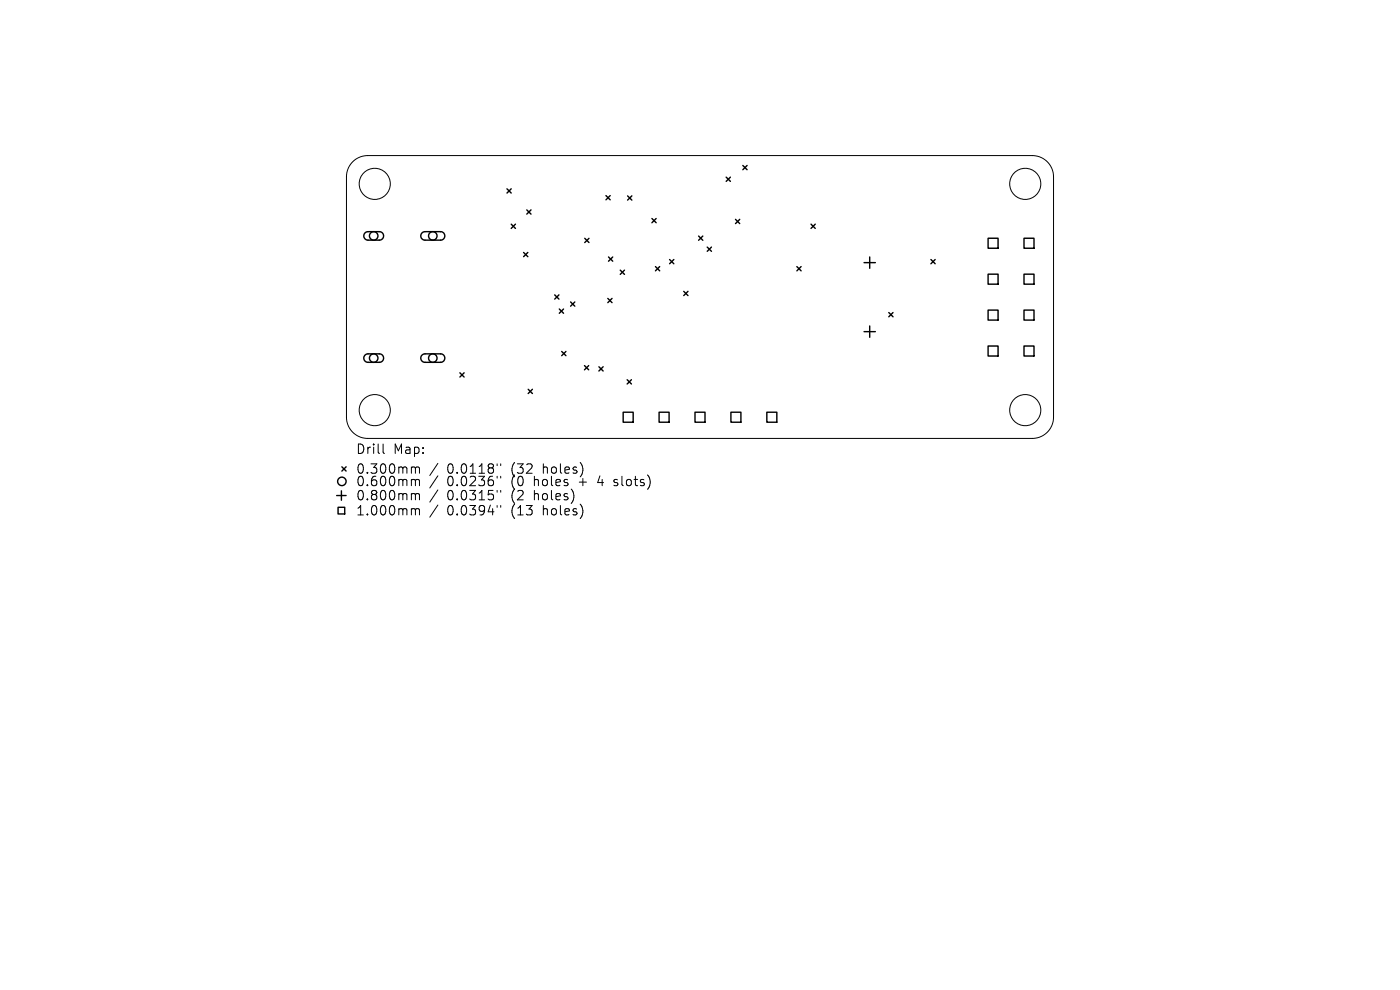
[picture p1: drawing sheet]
<svg xmlns="http://www.w3.org/2000/svg" width="297mm" height="210mm" viewBox="0 0 297 210" stroke-linecap="round" stroke-linejoin="round" font-family="sans-serif">
<defs><g id="words">
<g font-size="2.8">
<text x="75.4" y="96.6">Drill</text>
<text x="75.4" y="100.8">0.300mm</text>
<text x="83.4" y="96.6">Map:</text>
<text x="94.9" y="100.8">0.0118&quot;</text>
<text x="108.6" y="100.8">(32</text>
<text x="115.5" y="100.8">holes)</text>
<text x="75.4" y="103.4">0.600mm</text>
<text x="75.4" y="106.4">0.800mm</text>
<text x="94.9" y="103.4">0.0236&quot;</text>
<text x="94.9" y="106.4">0.0315&quot;</text>
<text x="108.6" y="103.4">(0</text>
<text x="108.6" y="106.4">(2</text>
<text x="113.6" y="103.4">holes</text>
<text x="113.6" y="106.4">holes)</text>
<text x="123.3" y="103.4">+</text>
<text x="127.5" y="103.4">4</text>
<text x="131.1" y="103.4">slots)</text>
<text x="75.4" y="109.6">1.000mm</text>
<text x="94.9" y="109.6">0.0394&quot;</text>
<text x="108.6" y="109.6">(13</text>
<text x="115.5" y="109.6">holes)</text>
</g>
</g></defs>
<g fill="none" stroke="#000" stroke-width=".21">
<path d="M74.8 34.3a4.5 4.5 0 0 1 3.2-1.3h141a4.5 4.5 0 0 1 4.5 4.5v51a4.5 4.5 0 0 1-4.5 4.5h-141a4.5 4.5 0 0 1-4.5-4.5v-51a4.5 4.5 0 0 1 1.3-3.2zM81.3 94.2v1.7l.3 .3M87.6 99.1h.2l.3 .2M88.1 99.3l.3-.2 .5 .1 .1 1.2M88.1 99.3v1.1M92.9 98.3l-1.7 2.6M105.5 98.4v.4M106.2 98.4v.4M87.6 101.7l.4 .1 .1 .2M87.6 104.7l.4 .1 .1 .2M87.6 107.9h.2l.3 .3M88.1 102v1"/>
<path d="M88.1 105v1M88.1 108.2v1M88.1 102l.3-.3 .5 .1 .1 1.2M88.1 105l.3-.3 .5 .1 .1 1.2M88.1 108.2l.3-.3 .5 .1 .1 1.2M92.9 100.9l-1.7 2.6M92.9 103.9l-1.7 2.6M92.9 107.1l-1.7 2.6M105.5 101v.4M105.5 104v.4M105.5 107.2v.4M106.2 101v.4"/>
<path d="M106.2 104v.4M106.2 107.2v.4M130.2 102.9l.2 .1M130.3 101.8v.5"/>
<circle cx="79.5" cy="39" r="3.3"/>
<circle cx="217.5" cy="39" r="3.3"/>
<circle cx="79.5" cy="87" r="3.3"/>
<circle cx="217.5" cy="87" r="3.3"/>
</g>
<g fill="none" stroke="#000" stroke-width=".3">
<path d="M154.1 37.6l.9 .9M155 37.6l-.9 .9M157.6 35.1l.9 .9M158.5 35.1l-.9 .9M77.4 49.4l.6-.3h2.5a.9 .9 0 0 1 .9 .9 .9 .9 0 0 1-.9 .9h-2.4a.9 .9 0 0 1-.9-.5 .9 .9 0 0 1 .2-1zM89.5 49.4l.6-.3h3.4a.9 .9 0 0 1 .9 .9 .9 .9 0 0 1-.9 .9h-3.3a.9 .9 0 0 1-.9-.5 .9 .9 0 0 1 .2-1zM107.6 40.1l.9 .9M108.5 40.1l-.9 .9M108.5 47.6l.9 .9M109.4 47.6l-.9 .9M111.1 53.6l.9 .9M111.8 44.5l.9 .9"/>
<path d="M112 53.6l-.9 .9M112.7 44.5l-.9 .9M124.1 50.6l.9 .9M125 50.6l-.9 .9M128.6 41.5l.9 .9M129.1 54.5l.9 .9M129.5 41.5l-.9 .9M130 54.5l-.9 .9M131.6 57.3l.9 .9M132.5 57.3l-.9 .9M133.1 41.6l.9 .9M134 41.6l-.9 .9"/>
<path d="M138.3 46.4l.9 .9M139.1 56.6l.9 .9M139.2 46.4l-.9 .9M140 56.6l-.9 .9M142.1 55.1l.9 .9M143 55.1l-.9 .9M148.2 50.1l.9 .9M149.1 50.1l-.9 .9M150 52.4l.9 .9M150.9 52.4l-.9 .9M156 46.5l.9 .9M156.9 46.5l-.9 .9"/>
<path d="M169.1 56.6l.9 .9M170 56.6l-.9 .9M172.1 47.6l.9 .9M173 47.6l-.9 .9M183.3 55.7h2.4M184.5 54.5v2.4M197.5 55.1l.9 .9M198.4 55.1l-.9 .9M209.6 50.5h2.1v2.2h-2.1zM209.6 58.2h2.1v2.1h-2.1zM217.2 50.5h2.2v2.2h-2.2zM217.2 58.2h2.2v2.1h-2.2z"/>
<path d="M77.4 75.3l.6-.2h2.5a.9 .9 0 0 1 .9 .9 .9 .9 0 0 1-.9 .9h-2.4a.9 .9 0 0 1-.9-.6 .9 .9 0 0 1 .2-1zM89.5 75.3l.6-.2h3.4a.9 .9 0 0 1 .9 .9 .9 .9 0 0 1-.9 .9h-3.3a.9 .9 0 0 1-.9-.6 .9 .9 0 0 1 .2-1zM97.6 79.1l.9 .9M98.5 79.1l-.9 .9M117.7 62.6l.9 .9M118.6 62.6l-.9 .9M118.7 65.6l.9 .9M119.2 74.6l.9 .9M119.6 65.6l-.9 .9M120.1 74.6l-.9 .9M121.1 64.1l.9 .9M122 64.1l-.9 .9"/>
<path d="M124 77.6l.9 .9M124.9 77.6l-.9 .9M127.1 77.8l.9 .9M128 77.8l-.9 .9M128.9 63.3l.9 .9M129.8 63.3l-.9 .9M145.1 61.8l.9 .9M146 61.8l-.9 .9M183.3 70.4h2.4M184.5 69.2v2.4M188.6 66.3l.9 .9M189.5 66.3l-.9 .9"/>
<path d="M209.6 65.8h2.1v2.1h-2.1zM209.6 73.4h2.1v2.1h-2.1zM217.2 65.8h2.2v2.1h-2.2zM217.2 73.4h2.2v2.1h-2.2zM72.5 99l.9 .9M73.4 99l-.9 .9M112.1 82.6l.9 .9M113 82.6l-.9 .9M132.2 87.4h2.1v2.2h-2.1zM133.1 80.6l.9 .9M134 80.6l-.9 .9M139.8 87.4h2.1v2.2h-2.1z"/>
<path d="M147.4 87.4h2.2v2.2h-2.2zM155.1 87.4h2.1v2.2h-2.1zM162.7 87.4h2.1v2.2h-2.1zM71.4 105.1h2M71.7 107.6h1.4v1.4h-1.4zM72.4 104.1v2"/>
<circle cx="79.3" cy="50" r=".9"/>
<circle cx="91.8" cy="50" r=".9"/>
<circle cx="79.3" cy="76" r=".9"/>
<circle cx="91.8" cy="76" r=".9"/>
<circle cx="72.5" cy="102.1" r=".9"/>
</g>
<use href="#words"/>
</svg>
